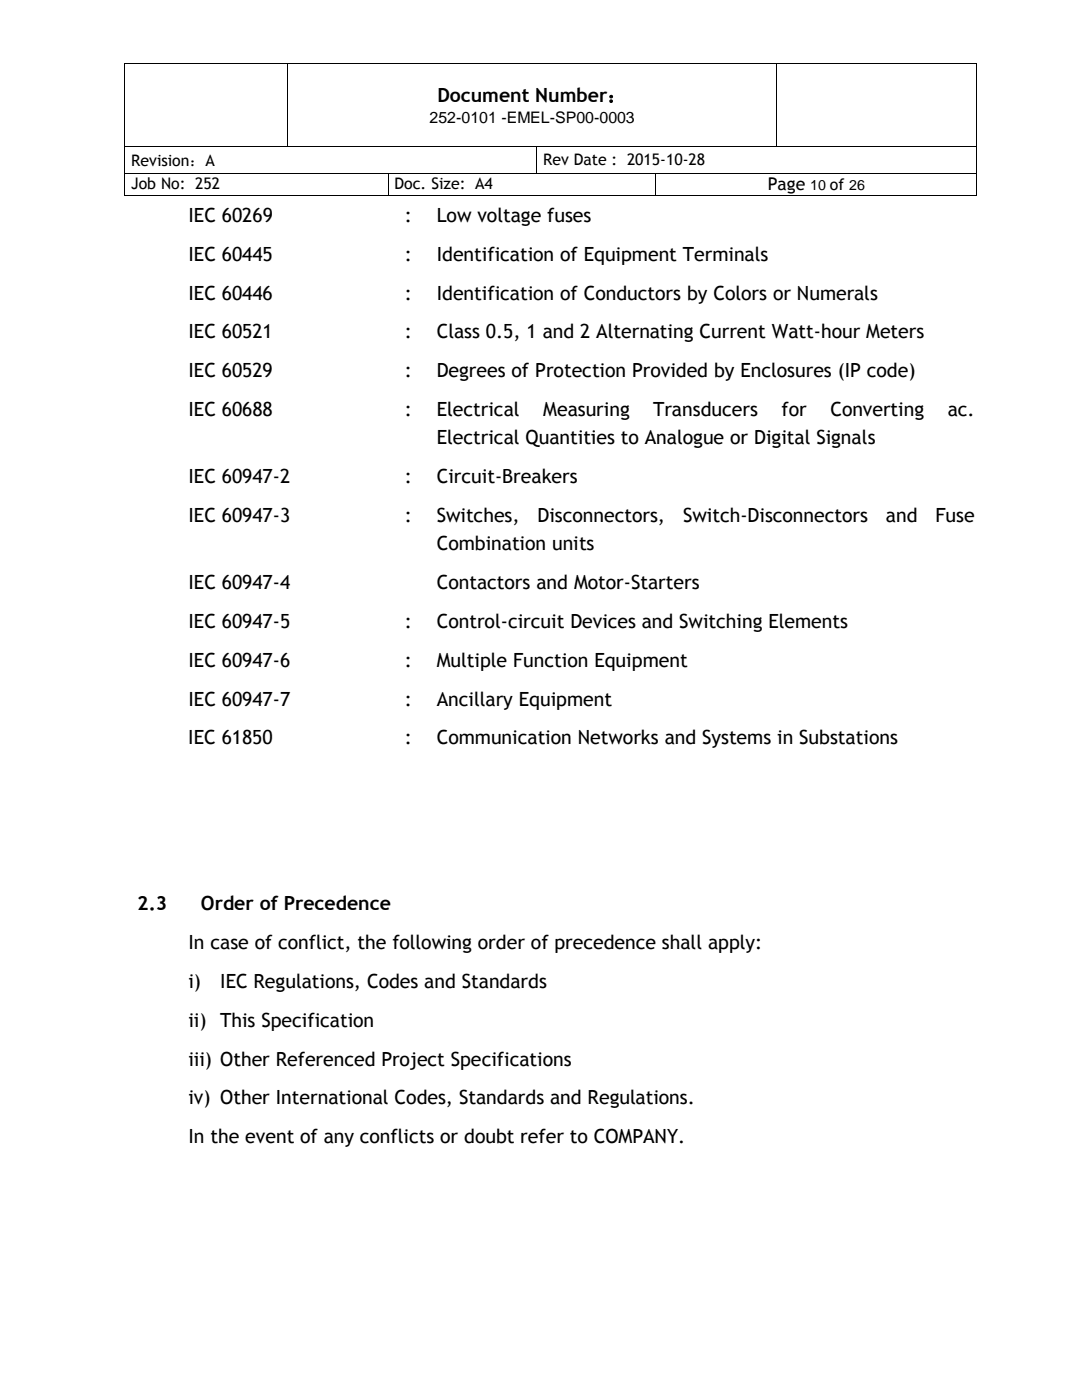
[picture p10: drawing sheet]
<svg xmlns="http://www.w3.org/2000/svg" width="216mm" height="279mm" viewBox="0 0 216 279" stroke-linecap="round" stroke-linejoin="round" font-family="sans-serif">
<defs><g id="words">
<g font-size="3.9">
<text x="87.3" y="20.4">Document Number：</text>
<text x="37.6" y="44.3">IEC 60269</text>
<text x="80.8" y="44.3">:</text>
<text x="87.1" y="44.3">Low voltage fuses</text>
<text x="37.6" y="52">IEC 60445</text>
<text x="80.8" y="52">:</text>
<text x="87.1" y="52">Identification of Equipment Terminals</text>
<text x="37.6" y="59.8">IEC 60446</text>
<text x="80.8" y="59.8">:</text>
<text x="87.1" y="59.8">Identification of Conductors by Colors or Numerals</text>
<text x="37.6" y="67.5">IEC 60521</text>
<text x="80.8" y="67.5">:</text>
<text x="87.1" y="67.5">Class 0.5, 1 and 2 Alternating Current Watt-hour Meters</text>
<text x="37.6" y="75.3">IEC 60529</text>
<text x="80.8" y="75.3">:</text>
<text x="87.1" y="75.3">Degrees of Protection Provided by Enclosures (IP code)</text>
<text x="37.6" y="83">IEC 60688</text>
<text x="80.8" y="83">:</text>
<text x="87.1" y="83">Electrical</text>
<text x="108.4" y="83">Measuring</text>
<text x="130.3" y="83">Transducers</text>
<text x="155.9" y="83">for</text>
<text x="165.7" y="83">Converting</text>
<text x="189.1" y="83">ac.</text>
<text x="87.1" y="88.7">Electrical Quantities to Analogue or Digital Signals</text>
<text x="37.6" y="96.4">IEC 60947-2</text>
<text x="80.8" y="96.4">:</text>
<text x="87.1" y="96.4">Circuit-Breakers</text>
<text x="37.6" y="104.2">IEC 60947-3</text>
<text x="80.8" y="104.2">:</text>
<text x="87.1" y="104.2">Switches,</text>
<text x="107.3" y="104.2">Disconnectors,</text>
<text x="136.3" y="104.2">Switch-Disconnectors</text>
<text x="176.8" y="104.2">and</text>
<text x="186.6" y="104.2">Fuse</text>
<text x="87.1" y="109.8">Combination units</text>
<text x="37.6" y="117.5">IEC 60947-4</text>
<text x="87.1" y="117.5">Contactors and Motor-Starters</text>
<text x="37.6" y="125.3">IEC 60947-5</text>
<text x="80.8" y="125.3">:</text>
<text x="87.1" y="125.3">Control-circuit Devices and Switching Elements</text>
<text x="37.6" y="133">IEC 60947-6</text>
<text x="80.8" y="133">:</text>
<text x="87.1" y="133">Multiple Function Equipment</text>
<text x="37.6" y="140.8">IEC 60947-7</text>
<text x="80.8" y="140.8">:</text>
<text x="87.1" y="140.8">Ancillary Equipment</text>
<text x="37.6" y="148.6">IEC 61850</text>
<text x="80.8" y="148.6">:</text>
<text x="87.1" y="148.6">Communication Networks and Systems in Substations</text>
<text x="27.4" y="181.7">2.3</text>
<text x="40.1" y="181.7">Order of Precedence</text>
<text x="37.6" y="189.4">In case of conflict, the following order of precedence shall apply:</text>
<text x="37.6" y="197.2">i)</text>
<text x="43.9" y="197.2">IEC Regulations, Codes and Standards</text>
<text x="37.6" y="204.9">ii) This Specification</text>
<text x="37.6" y="212.7">iii) Other Referenced Project Specifications</text>
<text x="37.6" y="220.4">iv) Other International Codes, Standards and Regulations.</text>
<text x="37.6" y="228.2">In the event of any conflicts or doubt refer to COMPANY.</text>
</g>
<text font-size="3.5" x="153.2" y="37.9">Page</text>
<g font-size="3.2">
<text x="85.7" y="24.6">252-0101 -EMEL-SP00-0003</text>
<text x="26.2" y="33.1">Revision：A</text>
<text x="108.4" y="32.9">Rev Date : 2015-10-28</text>
<text x="26.2" y="37.8">Job No: 252</text>
<text x="78.7" y="37.8">Doc. Size: A4</text>
</g>
<text font-size="2.8" x="161.7" y="37.9">10 of 26</text>
</g></defs>
<g fill="#000">
<path d="M24.8 12.5h.2v.2h-.2z" fill-rule="evenodd"/>
<path d="M24.8 12.5h.2v.2h-.2z" fill-rule="evenodd"/>
<path d="M57.3 12.5h.2v.2h-.2z" fill-rule="evenodd"/>
<path d="M154.8 12.5h.2v.2h-.2z" fill-rule="evenodd"/>
<path d="M194.9 12.5h.1v.2h-.1z" fill-rule="evenodd"/>
<path d="M194.9 12.5h.1v.2h-.1z" fill-rule="evenodd"/>
<path d="M24.8 29.1h.2v.2h-.2z" fill-rule="evenodd"/>
<path d="M24.8 34.6h.2v.2h-.2z" fill-rule="evenodd"/>
<path d="M24.8 38.9h.2v.2h-.2z" fill-rule="evenodd"/>
<path d="M24.8 38.9h.2v.2h-.2z" fill-rule="evenodd"/>
<path d="M57.3 29.1h.2v.2h-.2z" fill-rule="evenodd"/>
<path d="M77.4 34.6h.1v.2h-.1z" fill-rule="evenodd"/>
<path d="M77.4 38.9h.1v.2h-.1z" fill-rule="evenodd"/>
<path d="M107 29.1h.2v.2h-.2z" fill-rule="evenodd"/>
<path d="M107 34.6h.2v.2h-.2z" fill-rule="evenodd"/>
<path d="M130.7 34.6h.1v.2h-.1z" fill-rule="evenodd"/>
<path d="M130.7 38.9h.1v.2h-.1z" fill-rule="evenodd"/>
<path d="M154.8 29.1h.2v.2h-.2z" fill-rule="evenodd"/>
<path d="M194.9 29.1h.1v.2h-.1z" fill-rule="evenodd"/>
<path d="M194.9 34.6h.1v.2h-.1z" fill-rule="evenodd"/>
<path d="M194.9 38.9h.1v.2h-.1z" fill-rule="evenodd"/>
<path d="M194.9 38.9h.1v.2h-.1z" fill-rule="evenodd"/>
</g>
<g fill="none" stroke="#000" stroke-width=".2">
<path d="M24.9 12.7v16.4M25 12.6h32.3M57.4 12.7v16.4M57.5 12.6h97.3M154.9 12.7v16.4M155 12.6h39.9M194.9 12.7v16.4M24.9 29.3v5.3M24.9 34.8v4.1M25 29.2h32.3M25 34.7h52.4M25 39h52.4"/>
<path d="M57.5 29.2h49.5M77.4 34.8v4.1M77.5 34.7h29.5M77.5 39h53.2M107.1 29.3v5.3M107.2 29.2h47.6M107.2 34.7h23.5M130.8 34.8v4.1M130.8 34.7h64.1M130.8 39h64.1M155 29.2h39.9M194.9 29.3v5.3"/>
<path d="M194.9 34.8v4.1"/>
</g>
<use href="#words"/>
</svg>
